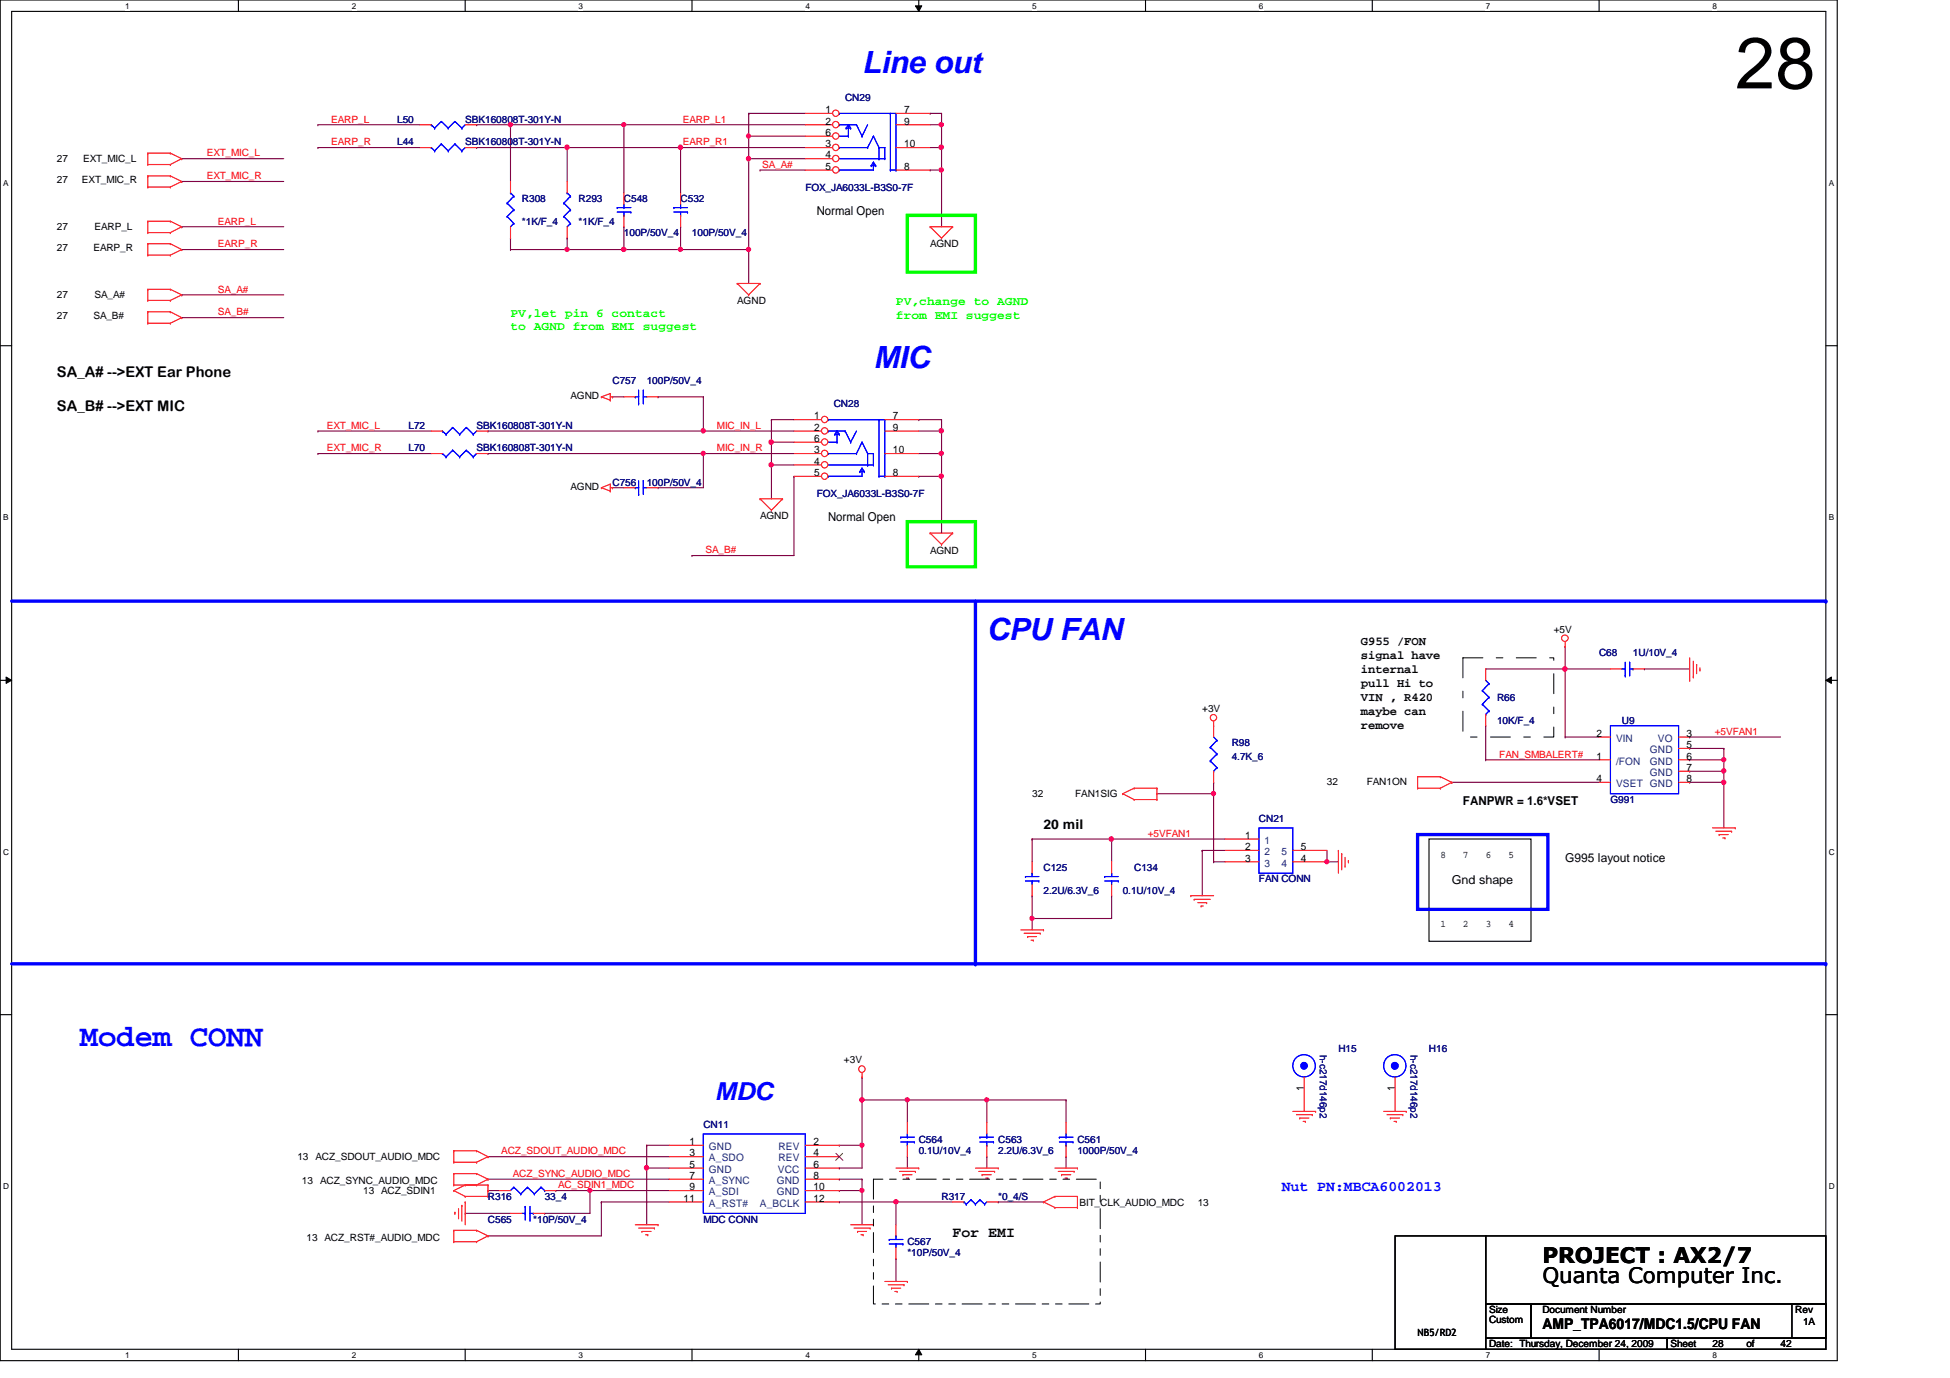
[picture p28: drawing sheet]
<svg xmlns="http://www.w3.org/2000/svg" width="297mm" height="210mm" viewBox="0 0 297 210" stroke-linecap="round" stroke-linejoin="round" font-family="sans-serif">
<defs><g id="words">
<text font-size="11" x="264.3" y="13.5">28</text>
<g font-size="4.7" fill="#00f">
<text x="131.3" y="11.2">Line out</text>
<text x="133.1" y="56.1">MIC</text>
<text x="150.3" y="97.5">CPU FAN</text>
<text x="12.1" y="159.3">Modem CONN</text>
</g>
<text font-size="3.8" fill="#00f" x="108.9" y="167.5">MDC</text>
<g font-size="3.3">
<text x="234.9" y="195.5">Quanta Computer Inc.</text>
<text x="234.9" y="192.4">PROJECT : AX2/7</text>
</g>
<g font-size="2.2">
<text x="8.7" y="57.4">SA_A# --&gt;EXT Ear Phone</text>
<text x="8.7" y="62.6">SA_B# --&gt;EXT MIC</text>
<text x="145.1" y="188.4">For EMI</text>
<text x="234.9" y="202.4">AMP_TPA6017/MDC1.5/CPU FAN</text>
</g>
<text font-size="2.2" fill="#00f" x="195.2" y="181.5">Nut PN:MBCA6002013</text>
<text font-size="2" x="159" y="126.3">20 mil</text>
<g font-size="1.9">
<text x="124.4" y="32.8">Normal Open</text>
<text x="126.2" y="79.4">Normal Open</text>
<text x="207.3" y="98.3">G955 /FON</text>
<text x="207.3" y="100.4">signal have</text>
<text x="207.3" y="102.5">internal</text>
<text x="207.3" y="104.6">pull Hi to</text>
<text x="207.3" y="106.8">VIN , R420</text>
<text x="207.3" y="108.9">maybe can</text>
<text x="207.3" y="111">remove</text>
<text x="222.8" y="122.6">FANPWR = 1.6*VSET</text>
<text x="238.4" y="131.2">G995 layout notice</text>
<text x="221.1" y="134.7">Gnd shape</text>
</g>
<g font-size="1.9" fill="#0f0">
<text x="136.5" y="46.5">PV,change to AGND</text>
<text x="77.8" y="48.2">PV,let pin 6 contact</text>
<text x="77.8" y="50.3">to AGND from EMI suggest</text>
<text x="136.5" y="48.6">from EMI suggest</text>
</g>
<g font-size="1.6">
<text x="125.7" y="17.2">1</text>
<text x="137.7" y="17.2">7</text>
<text x="125.7" y="19">2</text>
<text x="125.7" y="20.7">6</text>
<text x="125.7" y="22.4">3</text>
<text x="137.7" y="19">9</text>
<text x="137.7" y="22.4">10</text>
<text x="125.7" y="24.1">4</text>
<text x="125.7" y="25.9">5</text>
<text x="137.7" y="25.9">8</text>
<text x="124" y="63.9">1</text>
<text x="124" y="65.6">2</text>
<text x="136" y="63.9">7</text>
<text x="136" y="65.6">9</text>
<text x="124" y="67.3">6</text>
<text x="124" y="69">3</text>
<text x="124" y="70.8">4</text>
<text x="136" y="69">10</text>
<text x="124" y="72.5">5</text>
<text x="136" y="72.5">8</text>
<text x="243.2" y="112.2">2</text>
<text x="256.9" y="112.2">3</text>
<text x="256.9" y="114">5</text>
<text x="243.2" y="115.7">1</text>
<text x="243.2" y="119.1">4</text>
<text x="256.9" y="115.7">6</text>
<text x="256.9" y="117.4">7</text>
<text x="256.9" y="119.1">8</text>
<text x="189.7" y="127.8">1</text>
<text x="189.7" y="129.5">2</text>
<text x="189.7" y="131.2">3</text>
<text x="198.2" y="131.2">4</text>
<text x="198.2" y="129.5">5</text>
<text x="198.6" y="166.2" transform="rotate(-90 198.6 166.2)">1</text>
<text x="212.5" y="166.2" transform="rotate(-90 212.5 166.2)">1</text>
<text x="105" y="174.4">1</text>
<text x="105" y="176.1">3</text>
<text x="105" y="177.9">5</text>
<text x="105" y="179.6">7</text>
<text x="123.9" y="174.4">2</text>
<text x="123.9" y="176.1">4</text>
<text x="123.9" y="177.9">6</text>
<text x="123.9" y="179.6">8</text>
<text x="104.1" y="183">11</text>
<text x="105" y="181.3">9</text>
<text x="123.9" y="181.3">10</text>
<text x="123.9" y="183">12</text>
</g>
<g font-size="1.6" fill="#004080">
<text x="246.2" y="113">VIN</text>
<text x="252.6" y="113">VO</text>
<text x="246.2" y="116.5">/FON</text>
<text x="246.2" y="119.9">VSET GND</text>
<text x="251.3" y="114.7">GND</text>
<text x="251.3" y="116.5">GND</text>
<text x="251.3" y="118.2">GND</text>
<text x="192.6" y="128.5">1</text>
<text x="192.6" y="130.3">2</text>
<text x="192.6" y="132">3</text>
<text x="195.2" y="132">4</text>
<text x="195.2" y="130.3">5</text>
<text x="108" y="175.2">GND</text>
<text x="108" y="176.9">A_SDO</text>
<text x="108" y="178.6">GND</text>
<text x="118.5" y="178.6">VCC</text>
<text x="118.6" y="175.2">REV</text>
<text x="118.6" y="176.9">REV</text>
<text x="108" y="180.3">A_SYNC</text>
<text x="108" y="182.1">A_SDI</text>
<text x="108" y="183.8">A_RST#</text>
<text x="115.7" y="183.8">A_BCLK</text>
<text x="118.3" y="180.3">GND</text>
<text x="118.3" y="182.1">GND</text>
</g>
<g font-size="1.5" fill="#000080">
<text x="128.7" y="15.4">CN29</text>
<text x="60.5" y="18.7">L50</text>
<text x="60.5" y="22.1">L44</text>
<text x="70.9" y="18.7">SBK160808T-301Y-N</text>
<text x="70.9" y="22.1">SBK160808T-301Y-N</text>
<text x="122.7" y="29">FOX_JA6033L-B3S0-7F</text>
<text x="79.5" y="30.8">R308</text>
<text x="79.5" y="34.2">*1K/F_4</text>
<text x="88.1" y="30.8">R293</text>
<text x="88.1" y="34.2">*1K/F_4</text>
<text x="95" y="30.8">C548</text>
<text x="95" y="35.9">100P/50V_4</text>
<text x="103.7" y="30.8">C532</text>
<text x="105.4" y="35.9">100P/50V_4</text>
<text x="93.3" y="58.4">C757</text>
<text x="98.5" y="58.4">100P/50V_4</text>
<text x="62.2" y="65.3">L72</text>
<text x="72.6" y="65.3">SBK160808T-301Y-N</text>
<text x="127" y="62">CN28</text>
<text x="62.2" y="68.7">L70</text>
<text x="72.6" y="68.7">SBK160808T-301Y-N</text>
<text x="93.3" y="74">C756</text>
<text x="98.5" y="74">100P/50V_4</text>
<text x="124.4" y="75.7">FOX_JA6033L-B3S0-7F</text>
<text x="243.6" y="99.9">C68</text>
<text x="248.7" y="99.9">1U/10V_4</text>
<text x="228" y="106.8">R66</text>
<text x="187.6" y="113.7">R98</text>
<text x="228" y="110.2">10K/F_4</text>
<text x="247.1" y="110.2">U9</text>
<text x="187.6" y="115.7">4.7K_6</text>
<text x="191.8" y="125.3">CN21</text>
<text x="245.3" y="122.3">G991</text>
<text x="159" y="132.7">C125</text>
<text x="159" y="136.1">2.2U/6.3V_6</text>
<text x="171" y="136.1">0.1U/10V_4</text>
<text x="172.8" y="132.7">C134</text>
<text x="191.8" y="134.4">FAN CONN</text>
<text x="201" y="160.7" transform="rotate(90 201 160.7)">h-c217d146p2</text>
<text x="203.9" y="160.3">H15</text>
<text x="214.8" y="160.7" transform="rotate(90 214.8 160.7)">h-c217d146p2</text>
<text x="217.7" y="160.3">H16</text>
<text x="107.1" y="171.9">CN11</text>
<text x="140" y="174.1">C564</text>
<text x="140" y="175.9">0.1U/10V_4</text>
<text x="152.1" y="174.1">C563</text>
<text x="152.1" y="175.9">2.2U/6.3V_6</text>
<text x="164.1" y="174.1">C561</text>
<text x="164.1" y="175.9">1000P/50V_4</text>
<text x="74.3" y="182.8">R316</text>
<text x="83" y="182.8">33_4</text>
<text x="143.4" y="182.8">R317</text>
<text x="152.1" y="182.8">*0_4/S</text>
<text x="74.3" y="186.2">C565</text>
<text x="81.2" y="186.2">*10P/50V_4</text>
<text x="107.1" y="186.2">MDC CONN</text>
<text x="138.2" y="189.7">C567</text>
<text x="138.2" y="191.4">*10P/50V_4</text>
</g>
<g font-size="1.5" fill="#f00">
<text x="31.5" y="23.8">EXT_MIC_L</text>
<text x="50.5" y="22.1">EARP_R</text>
<text x="50.5" y="18.7">EARP_L</text>
<text x="104" y="18.7">EARP_L1</text>
<text x="104" y="22.1">EARP_R1</text>
<text x="31.5" y="27.3">EXT_MIC_R</text>
<text x="116.1" y="25.6">SA_A#</text>
<text x="33.2" y="34.2">EARP_L</text>
<text x="33.2" y="37.7">EARP_R</text>
<text x="33.2" y="44.6">SA_A#</text>
<text x="33.2" y="48">SA_B#</text>
<text x="49.8" y="65.3">EXT_MIC_L</text>
<text x="109.2" y="65.3">MIC_IN_L</text>
<text x="49.8" y="68.7">EXT_MIC_R</text>
<text x="109.2" y="68.7">MIC_IN_R</text>
<text x="107.5" y="84.3">SA_B#</text>
<text x="261.2" y="111.9">+5VFAN1</text>
<text x="228.4" y="115.4">FAN_SMBALERT#</text>
<text x="174.8" y="127.5">+5VFAN1</text>
<text x="76.4" y="175.9">ACZ_SDOUT_AUDIO_MDC</text>
<text x="78.1" y="179.3">ACZ_SYNC_AUDIO_MDC</text>
<text x="85" y="181">AC_SDIN1_MDC</text>
</g>
<g font-size="1.5">
<text x="8.7" y="27.8">27</text>
<text x="8.7" y="24.7">27</text>
<text x="12.5" y="27.8">EXT_MIC_R</text>
<text x="12.7" y="24.7">EXT_MIC_L</text>
<text x="8.7" y="35.1">27</text>
<text x="14.4" y="35.1">EARP_L</text>
<text x="8.7" y="38.2">27</text>
<text x="14.2" y="38.2">EARP_R</text>
<text x="141.7" y="37.7">AGND</text>
<text x="8.7" y="45.5">27</text>
<text x="14.4" y="45.5">SA_A#</text>
<text x="112.3" y="46.3">AGND</text>
<text x="8.7" y="48.6">27</text>
<text x="14.2" y="48.6">SA_B#</text>
<text x="86.9" y="60.8">AGND</text>
<text x="86.9" y="74.6">AGND</text>
<text x="115.8" y="79.1">AGND</text>
<text x="141.7" y="84.3">AGND</text>
<text x="236.7" y="96.4">+5V</text>
<text x="183.1" y="108.5">+3V</text>
<text x="202.1" y="119.5">32</text>
<text x="208.2" y="119.5">FAN1ON</text>
<text x="157.2" y="121.5">32</text>
<text x="163.8" y="121.5">FAN1SIG</text>
<text x="219.4" y="130.8">8</text>
<text x="222.8" y="130.8">7</text>
<text x="226.3" y="130.8">6</text>
<text x="229.8" y="130.8">5</text>
<text x="219.4" y="141.1">1</text>
<text x="222.8" y="141.1">2</text>
<text x="226.3" y="141.1">3</text>
<text x="229.8" y="141.1">4</text>
<text x="128.6" y="161.9">+3V</text>
<text x="45.3" y="176.7">13 ACZ_SDOUT_AUDIO_MDC</text>
<text x="46" y="180.3">13</text>
<text x="48.8" y="180.3">ACZ_SYNC_AUDIO_MDC</text>
<text x="55.3" y="181.9">13 ACZ_SDIN1</text>
<text x="164.5" y="183.6">BIT_CLK_AUDIO_MDC</text>
<text x="182.5" y="183.6">13</text>
<text x="46.7" y="189">13 ACZ_RST#_AUDIO_MDC</text>
<text x="215.9" y="203.6">NB5/RD2</text>
<text x="226.8" y="200">Size</text>
<text x="226.8" y="201.6">Custom</text>
<text x="234.9" y="200">Document Number</text>
<text x="273.5" y="200">Rev</text>
<text x="274.7" y="201.8">1A</text>
<text x="226.8" y="205.2">Date: Thursday, December 24, 2009</text>
<text x="254.5" y="205.2">Sheet</text>
<text x="260.9" y="205.2">28</text>
<text x="266" y="205.2">of</text>
<text x="271.2" y="205.2">42</text>
</g>
<g font-size="1.3">
<text x="19" y="1.4">1</text>
<text x="53.6" y="1.4">2</text>
<text x="88.1" y="1.4">3</text>
<text x="122.7" y="1.4">4</text>
<text x="157.2" y="1.4">5</text>
<text x="191.8" y="1.4">6</text>
<text x="226.3" y="1.4">7</text>
<text x="260.9" y="1.4">8</text>
<text x=".5" y="28.3">A</text>
<text x="278.6" y="28.3">A</text>
<text x=".5" y="79.2">B</text>
<text x="278.6" y="79.2">B</text>
<text x=".5" y="130.2">C</text>
<text x="278.6" y="130.2">C</text>
<text x=".5" y="181.1">D</text>
<text x="278.6" y="181.1">D</text>
<text x="19" y="206.9">1</text>
<text x="53.6" y="206.9">2</text>
<text x="88.1" y="206.9">3</text>
<text x="122.7" y="206.9">4</text>
<text x="157.2" y="206.9">5</text>
<text x="191.8" y="206.9">6</text>
<text x="226.3" y="206.9">7</text>
<text x="260.9" y="206.9">8</text>
</g>
</g></defs>
<path d="M0 0h279.9v207.3h-279.9zM1.8 1.7h276.3v203.8h-276.3z" fill="none" stroke="#000" stroke-width=".17"/>
<g fill="#fff">
<path d="M19 .2h.7v1.4h-.7z"/>
<path d="M19 205.7h.7v1.4h-.7z"/>
</g>
<path d="M36.3 0v1.7M36.3 205.5v1.8" fill="none" stroke="#000" stroke-width=".17"/>
<g fill="#fff">
<path d="M53.6 .2h.7v1.4h-.7z"/>
<path d="M53.6 205.7h.7v1.4h-.7z"/>
</g>
<path d="M70.9 0v1.7M70.9 205.5v1.8" fill="none" stroke="#000" stroke-width=".17"/>
<g fill="#fff">
<path d="M88.1 .2h.7v1.4h-.7z"/>
<path d="M88.1 205.7h.7v1.4h-.7z"/>
</g>
<path d="M105.4 0v1.7M105.4 205.5v1.8" fill="none" stroke="#000" stroke-width=".17"/>
<g fill="#fff">
<path d="M122.7 .2h.7v1.4h-.7z"/>
<path d="M122.7 205.7h.7v1.4h-.7z"/>
</g>
<path d="M140 0v1.7M140 205.5v1.8" fill="none" stroke="#000" stroke-width=".17"/>
<path d="M139.4 .9h1l-.4 .8zM140 205.5l.4 .9h-1z" fill="#000"/>
<path d="M139.4 .9h1l-.4 .8zM140 205.5l.4 .9h-1z" fill="none" stroke="#000" stroke-width=".15"/>
<g fill="#fff">
<path d="M157.2 .2h.7v1.4h-.7z"/>
<path d="M157.2 205.7h.7v1.4h-.7z"/>
</g>
<path d="M174.5 0v1.7M174.5 205.5v1.8" fill="none" stroke="#000" stroke-width=".17"/>
<g fill="#fff">
<path d="M191.8 .2h.6v1.4h-.6z"/>
<path d="M191.8 205.7h.6v1.4h-.6z"/>
</g>
<path d="M209 0v1.7M209 205.5v1.8" fill="none" stroke="#000" stroke-width=".17"/>
<g fill="#fff">
<path d="M226.3 .2h.7v1.4h-.7z"/>
<path d="M226.3 205.7h.7v1.4h-.7z"/>
</g>
<path d="M243.6 0v1.7M243.6 205.5v1.8" fill="none" stroke="#000" stroke-width=".17"/>
<g fill="#fff">
<path d="M260.9 .2h.6v1.4h-.6z"/>
<path d="M260.9 205.7h.6v1.4h-.6z"/>
<path d="M.5 27.2h.8v1.4h-.8z"/>
<path d="M278.6 27.2h.8v1.4h-.8z"/>
<path d="M.5 78.1h.8v1.4h-.8z"/>
<path d="M278.6 78.1h.8v1.4h-.8z"/>
</g>
<path d="M0 52.7h1.8M278.1 52.7h1.8" fill="none" stroke="#000" stroke-width=".17"/>
<g fill="#fff">
<path d="M.5 129.1h.9v1.4h-.9z"/>
<path d="M278.6 129.1h.9v1.4h-.9z"/>
</g>
<path d="M0 103.6h1.8M278.1 103.6h1.8" fill="none" stroke="#000" stroke-width=".17"/>
<path d="M.9 103.1l.9 .5-.9 .5zM278.1 103.6l.9-.5v1z" fill="#000"/>
<path d="M.9 103.1l.9 .5-.9 .5zM278.1 103.6l.9-.5v1z" fill="none" stroke="#000" stroke-width=".15"/>
<g fill="#fff">
<path d="M.5 180h.9v1.4h-.9z"/>
<path d="M278.6 180h.9v1.4h-.9z"/>
</g>
<path d="M0 154.6h1.8M278.1 154.6h1.8" fill="none" stroke="#000" stroke-width=".17"/>
<g fill="none" stroke="#800040" stroke-width=".17">
<path d="M98.5 174.5h.1M98.5 174.5v3.4M131.3 179.6h.1M131.3 179.6v1.8M138.2 167.6h.1M138.2 167.6h12.1M162.4 176.2h.1M162.4 176.2v1.7M127.8 183.1h.1M127.8 183.1h8.7M136.5 191.7h.1M136.5 183.1h.1"/>
<path d="M136.5 183.1v3.5M136.5 191.7v3.5"/>
</g>
<circle cx="138.2" cy="167.5" r=".32" fill="#f0f"/>
<circle cx="138.2" cy="167.5" r=".32" fill="none" stroke="#f0f" stroke-width=".17"/>
<path d="M131.3 167.6h.1M131.3 167.6v6.9" fill="none" stroke="#800040" stroke-width=".17"/>
<circle cx="131.3" cy="167.5" r=".32" fill="#f0f"/>
<circle cx="131.3" cy="167.5" r=".32" fill="none" stroke="#f0f" stroke-width=".17"/>
<path d="M127.8 174.5h.1M127.8 174.5h3.5M131.3 174.5h.1M131.3 174.5v3.4M138.2 176.2h.1M138.2 176.2v1.7M70.9 184.8h.1M70.9 184.8h6.9M83 184.8h.1M89.9 181.4h.1M89.9 181.4v3.4h-6.9" fill="none" stroke="#800040" stroke-width=".17"/>
<circle cx="131.3" cy="174.4" r=".32" fill="#f0f"/>
<circle cx="131.3" cy="174.4" r=".32" fill="none" stroke="#f0f" stroke-width=".17"/>
<path d="M98.5 174.5h.1M98.5 177.9h.1M98.5 174.5h3.4M98.5 177.9v8.7M74.3 188.3h.1M91.6 183.1h.1M91.6 183.1v5.2h-17.3" fill="none" stroke="#800040" stroke-width=".17"/>
<circle cx="98.5" cy="177.9" r=".33" fill="#f0f"/>
<circle cx="98.5" cy="177.9" r=".33" fill="none" stroke="#f0f" stroke-width=".17"/>
<path d="M98.5 177.9h.1M98.5 177.9h3.4M127.8 179.6h.1M127.8 179.6h3.5M131.3 181.4h.1M131.3 181.4v5.2" fill="none" stroke="#800040" stroke-width=".17"/>
<circle cx="131.3" cy="181.3" r=".32" fill="#f0f"/>
<circle cx="131.3" cy="181.3" r=".32" fill="none" stroke="#f0f" stroke-width=".17"/>
<path d="M127.8 177.9h.1M127.8 177.9h3.5M131.3 167.6h.1M131.3 167.6h6.9M127.8 181.4h.1M127.8 181.4h3.5" fill="none" stroke="#800040" stroke-width=".17"/>
<circle cx="131.3" cy="167.5" r=".32" fill="#f0f"/>
<circle cx="131.3" cy="167.5" r=".32" fill="none" stroke="#f0f" stroke-width=".17"/>
<path d="M131.3 164.1h.1M131.3 164.1v3.5M138.2 167.6h.1M138.2 167.6v3.4M89.9 181.4h.1M89.9 181.4h12M91.6 183.1h.1M91.6 183.1h10.3" fill="none" stroke="#800040" stroke-width=".17"/>
<circle cx="89.8" cy="181.3" r=".32" fill="#f0f"/>
<circle cx="89.8" cy="181.3" r=".32" fill="none" stroke="#f0f" stroke-width=".17"/>
<path d="M150.3 167.6h.1M150.3 167.6h12.1" fill="none" stroke="#800040" stroke-width=".17"/>
<circle cx="150.3" cy="167.5" r=".32" fill="#f0f"/>
<circle cx="150.3" cy="167.5" r=".32" fill="none" stroke="#f0f" stroke-width=".17"/>
<g fill="none" stroke="#800040" stroke-width=".17">
<path d="M74.3 176.2h.1M74.3 179.6h.1M74.3 176.2h27.6M74.3 179.6h27.6M150.3 167.6h.1M150.3 176.2h.1M150.3 167.6v3.4M150.3 176.2v1.7M162.4 167.6h.1M162.4 167.6v3.4M74.3 181.4h.1M74.3 181.4h1.7"/>
<path d="M84.7 181.4h.1M84.7 181.4h5.2M136.5 183.1h.1M136.5 183.1h8.6M152.1 183.1h.1M152.1 183.1h6.9"/>
</g>
<circle cx="136.5" cy="183.1" r=".33" fill="#f0f"/>
<circle cx="136.5" cy="183.1" r=".33" fill="none" stroke="#f0f" stroke-width=".17"/>
<path d="M157.2 139.9h.1M157.2 139.9h12.1" fill="none" stroke="#800040" stroke-width=".17"/>
<circle cx="157.2" cy="139.9" r=".32" fill="#f0f"/>
<circle cx="157.2" cy="139.9" r=".32" fill="none" stroke="#f0f" stroke-width=".17"/>
<path d="M184.9 119.2h.1M184.9 119.2v1.7" fill="none" stroke="#800040" stroke-width=".17"/>
<circle cx="184.8" cy="120.9" r=".32" fill="#f0f"/>
<circle cx="184.8" cy="120.9" r=".32" fill="none" stroke="#f0f" stroke-width=".17"/>
<path d="M169.3 127.8h.1M169.3 127.8h17.3M183.1 129.5h.1M183.1 129.5v6.9" fill="none" stroke="#800040" stroke-width=".17"/>
<circle cx="169.3" cy="127.8" r=".34" fill="#f0f"/>
<circle cx="169.3" cy="127.8" r=".34" fill="none" stroke="#f0f" stroke-width=".17"/>
<g fill="none" stroke="#800040" stroke-width=".17">
<path d="M238.4 101.9h.1M238.4 101.9h6.9M262.6 117.5h.1M262.6 117.5v1.7M157.2 139.9h.1M157.2 127.8h.1M157.2 136.4h.1M157.2 127.8v3.5M157.2 136.4v5.2M157.2 127.8h12.1M169.3 127.8h.1M169.3 136.4h.1"/>
<path d="M169.3 127.8v3.5M169.3 136.4v3.5M176.2 120.9h.1M176.2 120.9h8.7M183.1 129.5h.1M183.1 129.5h3.5M184.9 120.9h.1M184.9 131.3h.1M184.9 120.9v10.4M184.9 131.3h1.7"/>
</g>
<circle cx="262.6" cy="117.4" r=".33" fill="#f0f"/>
<circle cx="262.6" cy="117.4" r=".33" fill="none" stroke="#f0f" stroke-width=".17"/>
<path d="M238.4 101.9h.1M238.4 101.9v10.4" fill="none" stroke="#800040" stroke-width=".17"/>
<circle cx="238.4" cy="101.9" r=".34" fill="#f0f"/>
<circle cx="238.4" cy="101.9" r=".34" fill="none" stroke="#f0f" stroke-width=".17"/>
<path d="M226.3 115.7h.1M226.3 115.7h17.3M257.4 114h.1M257.4 117.5h.1M257.4 114h5.2M257.4 117.5h5.2M262.6 119.2h.1M262.6 119.2v6.9" fill="none" stroke="#800040" stroke-width=".17"/>
<circle cx="262.6" cy="119.2" r=".33" fill="#f0f"/>
<circle cx="262.6" cy="119.2" r=".33" fill="none" stroke="#f0f" stroke-width=".17"/>
<path d="M257.4 115.7h.1M257.4 115.7h5.2M262.6 115.7h.1M262.6 115.7v1.8" fill="none" stroke="#800040" stroke-width=".17"/>
<circle cx="262.6" cy="115.7" r=".32" fill="#f0f"/>
<circle cx="262.6" cy="115.7" r=".32" fill="none" stroke="#f0f" stroke-width=".17"/>
<g fill="none" stroke="#800040" stroke-width=".17">
<path d="M72.6 19h.1M72.6 19h5.2M95 19h.1M95 19v10.4M95 19h27.7M141.7 17.3h.1M141.7 17.3h1.7M27.7 24.2h.1M27.7 27.6h.1M27.7 34.5h.1M27.7 38h.1M27.7 24.2h15.5"/>
<path d="M27.7 27.6h15.5M27.7 34.5h15.5M27.7 38h15.5M77.8 36.3h.1M77.8 36.3v1.7M86.4 22.5h.1M86.4 36.3h.1M86.4 22.5v5.1M86.4 36.3v1.7M103.7 22.5h.1M103.7 22.5v6.9M27.7 44.9h.1"/>
<path d="M27.7 48.4h.1M27.7 44.9h15.5M27.7 48.4h15.5M238.4 98.5h.1M238.4 98.5v3.4h-12.1M221.1 119.2h.1M221.1 119.2h22.5M226.3 101.9h.1M226.3 110.5h.1M226.3 110.5v5.2M238.4 112.3h.1M238.4 112.3h5.2"/>
<path d="M250.5 101.9h.1M250.5 101.9h6.9M257.4 119.2h.1M257.4 112.3h.1M257.4 119.2h5.2M257.4 112.3h13.8M262.6 114h.1M262.6 114v1.7"/>
</g>
<circle cx="95" cy="19" r=".32" fill="#f0f"/>
<circle cx="95" cy="19" r=".32" fill="none" stroke="#f0f" stroke-width=".17"/>
<path d="M103.7 22.5h.1M103.7 22.5h19M141.7 25.9h.1M141.7 25.9h1.7" fill="none" stroke="#800040" stroke-width=".17"/>
<circle cx="103.6" cy="22.4" r=".33" fill="#f0f"/>
<circle cx="103.6" cy="22.4" r=".33" fill="none" stroke="#f0f" stroke-width=".17"/>
<path d="M114 17.3h.1M114 17.3h8.7M95 38h.1M103.7 34.5h.1M103.7 34.5v3.5h-8.7" fill="none" stroke="#800040" stroke-width=".17"/>
<circle cx="95" cy="38" r=".32" fill="#f0f"/>
<circle cx="95" cy="38" r=".32" fill="none" stroke="#f0f" stroke-width=".17"/>
<path d="M77.8 19h.1M77.8 19v8.6M72.6 22.5h.1M72.6 22.5h13.8M114 24.2h.1M114 24.2h8.7" fill="none" stroke="#800040" stroke-width=".17"/>
<circle cx="114" cy="24.2" r=".33" fill="#f0f"/>
<circle cx="114" cy="24.2" r=".33" fill="none" stroke="#f0f" stroke-width=".17"/>
<path d="M86.4 38h.1M86.4 38h8.6" fill="none" stroke="#800040" stroke-width=".17"/>
<circle cx="95" cy="38" r=".32" fill="#f0f"/>
<circle cx="95" cy="38" r=".32" fill="none" stroke="#f0f" stroke-width=".17"/>
<circle cx="86.4" cy="38" r=".32" fill="#f0f"/>
<circle cx="86.4" cy="38" r=".32" fill="none" stroke="#f0f" stroke-width=".17"/>
<path d="M77.8 38h.1M77.8 38h8.6M95 34.5h.1M95 34.5v3.5M114 24.2h.1M114 24.2v13.8" fill="none" stroke="#800040" stroke-width=".17"/>
<circle cx="114" cy="38" r=".32" fill="#f0f"/>
<circle cx="114" cy="38" r=".32" fill="none" stroke="#f0f" stroke-width=".17"/>
<path d="M48.4 19h.1M48.4 19h15.6M77.8 19h.1M77.8 19h17.2M48.4 22.5h.1M48.4 22.5h15.6" fill="none" stroke="#800040" stroke-width=".17"/>
<circle cx="77.7" cy="19" r=".32" fill="#f0f"/>
<circle cx="77.7" cy="19" r=".32" fill="none" stroke="#f0f" stroke-width=".17"/>
<path d="M143.4 22.5h.1M143.4 22.5v3.4" fill="none" stroke="#800040" stroke-width=".17"/>
<circle cx="143.4" cy="22.4" r=".34" fill="#f0f"/>
<circle cx="143.4" cy="22.4" r=".34" fill="none" stroke="#f0f" stroke-width=".17"/>
<path d="M86.4 22.5h.1M86.4 22.5h17.3" fill="none" stroke="#800040" stroke-width=".17"/>
<circle cx="86.4" cy="22.4" r=".33" fill="#f0f"/>
<circle cx="86.4" cy="22.4" r=".33" fill="none" stroke="#f0f" stroke-width=".17"/>
<g fill="none" stroke="#800040" stroke-width=".17">
<path d="M115.8 25.9h.1M115.8 25.9h6.9M48.4 65.7h.1M48.4 69.1h.1M48.4 65.7h17.3M48.4 69.1h17.3M74.3 65.7h.1M93.3 74.3h.1M93.3 74.3h1.7M100.2 60.5h.1M100.2 60.5h6.9M107.1 69.1h.1"/>
<path d="M107.1 60.5h.1M107.1 60.5v5.2h-32.8M107.1 69.1v5.2M117.5 63.9h.1M117.5 70.8h.1M117.5 63.9h3.4M117.5 70.8h3.4M120.9 72.6h.1M120.9 72.6v12h-15.5M140 63.9h.1M140 72.6h.1M140 63.9h3.4"/>
<path d="M140 72.6h3.4M105.4 84.6h.1"/>
</g>
<circle cx="107.1" cy="65.6" r=".33" fill="#f0f"/>
<circle cx="107.1" cy="65.6" r=".33" fill="none" stroke="#f0f" stroke-width=".17"/>
<path d="M93.3 60.5h.1M93.3 60.5h1.7M107.1 65.7h.1M107.1 69.1h.1M107.1 65.7h13.8M107.1 69.1h13.8" fill="none" stroke="#800040" stroke-width=".17"/>
<circle cx="107.1" cy="69.1" r=".32" fill="#f0f"/>
<circle cx="107.1" cy="69.1" r=".32" fill="none" stroke="#f0f" stroke-width=".17"/>
<path d="M114 20.7h.1M114 20.7v3.5M74.3 69.1h.1M74.3 69.1h32.8M100.2 74.3h.1M100.2 74.3h6.9M143.4 69.1h.1M143.4 69.1v3.5" fill="none" stroke="#800040" stroke-width=".17"/>
<circle cx="114" cy="20.7" r=".32" fill="#f0f"/>
<circle cx="114" cy="20.7" r=".32" fill="none" stroke="#f0f" stroke-width=".17"/>
<path d="M117.5 67.4h.1M117.5 67.4v3.4" fill="none" stroke="#800040" stroke-width=".17"/>
<circle cx="117.5" cy="70.8" r=".33" fill="#f0f"/>
<circle cx="117.5" cy="70.8" r=".33" fill="none" stroke="#f0f" stroke-width=".17"/>
<circle cx="117.5" cy="67.3" r=".34" fill="#f0f"/>
<circle cx="117.5" cy="67.3" r=".34" fill="none" stroke="#f0f" stroke-width=".17"/>
<path d="M103.7 38h.1M103.7 38h10.3" fill="none" stroke="#800040" stroke-width=".17"/>
<circle cx="103.6" cy="38" r=".32" fill="#f0f"/>
<circle cx="103.6" cy="38" r=".32" fill="none" stroke="#f0f" stroke-width=".17"/>
<path d="M114 38h.1M114 38v5.2M143.4 25.9h.1M143.4 25.9v8.6M117.5 70.8h.1M117.5 70.8v5.2M202.1 131.3h.1M202.1 131.3h1.8" fill="none" stroke="#800040" stroke-width=".17"/>
<circle cx="143.4" cy="25.9" r=".33" fill="#f0f"/>
<circle cx="143.4" cy="25.9" r=".33" fill="none" stroke="#f0f" stroke-width=".17"/>
<path d="M202.1 131.3h.1M202.1 129.5v1.8" fill="none" stroke="#800040" stroke-width=".17"/>
<circle cx="202.1" cy="131.2" r=".32" fill="#f0f"/>
<circle cx="202.1" cy="131.2" r=".32" fill="none" stroke="#f0f" stroke-width=".17"/>
<path d="M141.7 19h1.7M143.4 19h.1" fill="none" stroke="#800040" stroke-width=".17"/>
<circle cx="143.4" cy="19" r=".33" fill="#f0f"/>
<circle cx="143.4" cy="19" r=".33" fill="none" stroke="#f0f" stroke-width=".17"/>
<path d="M143.4 17.3h.1M143.4 19h.1M143.4 17.3v5.2M141.7 22.5h1.7M143.4 22.5h.1M140 65.7h3.4M143.4 65.7h.1" fill="none" stroke="#800040" stroke-width=".17"/>
<circle cx="143.4" cy="65.6" r=".34" fill="#f0f"/>
<circle cx="143.4" cy="65.6" r=".34" fill="none" stroke="#f0f" stroke-width=".17"/>
<path d="M140 69.1h3.4M143.4 63.9h.1M143.4 69.1h.1M143.4 63.9v1.8" fill="none" stroke="#800040" stroke-width=".17"/>
<circle cx="143.4" cy="69.1" r=".33" fill="#f0f"/>
<circle cx="143.4" cy="69.1" r=".33" fill="none" stroke="#f0f" stroke-width=".17"/>
<path d="M114 17.3h.1M114 17.3v3.4M114 20.7h.1M114 20.7h8.7M117.5 67.4h.1M117.5 63.9h.1M117.5 67.4h3.4M117.5 63.9v3.5M143.4 65.7h.1M143.4 72.6h.1M143.4 65.7v3.4M143.4 72.6v8.6" fill="none" stroke="#800040" stroke-width=".17"/>
<circle cx="143.4" cy="72.5" r=".33" fill="#f0f"/>
<circle cx="143.4" cy="72.5" r=".33" fill="none" stroke="#f0f" stroke-width=".17"/>
<g fill="none" stroke="#f00" stroke-width=".17">
<path d="M22.5 26.8h.1M22.5 28.5h.1M22.5 23.3h.1M22.5 25.1h.1M22.5 37.1h.1M22.5 38.9h.1M22.5 33.7h.1M22.5 35.4h.1M22.5 26.8h3.4M22.5 23.3v1.8M22.5 26.8v1.7M22.5 33.7v1.7"/>
<path d="M22.5 37.1v1.8M22.5 28.5h3.4M22.5 23.3h3.4M22.5 25.1h3.4M22.5 37.1h3.4M22.5 38.9h3.4M22.5 33.7h3.4M22.5 35.4h3.4M25.9 26.8h.1M25.9 28.5h.1M25.9 23.3h.1M25.9 25.1h.1"/>
<path d="M25.9 37.1h.1M25.9 38.9h.1M25.9 33.7h.1M25.9 35.4h.1M25.9 26.8l1.8 .8M25.9 23.3l1.8 .9M25.9 37.1l1.8 .9M25.9 33.7l1.8 .8M27.7 27.6h.1M27.7 24.2h.1M27.7 38h.1M27.7 34.5h.1"/>
<path d="M27.7 27.6l-1.8 .9M27.7 24.2l-1.8 .9M27.7 38l-1.8 .9M27.7 34.5l-1.8 .9M141.7 34.5h.1M141.7 34.5h3.4M141.7 34.5l1.7 1.8M143.4 36.3h.1M145.1 34.5h.1M145.1 34.5l-1.7 1.8M22.5 47.5h.1M22.5 49.2h.1"/>
<path d="M22.5 44.1h.1M22.5 45.8h.1M22.5 44.1v1.7M22.5 47.5v1.7M22.5 47.5h3.4M22.5 49.2h3.4M22.5 44.1h3.4M22.5 45.8h3.4M25.9 47.5h.1M25.9 49.2h.1M25.9 44.1h.1M25.9 45.8h.1"/>
<path d="M25.9 47.5l1.8 .9M25.9 44.1l1.8 .8M27.7 48.4h.1M27.7 44.9h.1M27.7 48.4l-1.8 .8M27.7 44.9l-1.8 .9M93 59.9h.1M93 59.9v1.1M93 59.9l-1.4 .6M112.3 43.2h.1M112.3 43.2h3.5M112.3 43.2l1.7 1.7"/>
<path d="M114 44.9h.1M115.8 43.2h.1M115.8 43.2l-1.8 1.7M91.6 74.3h.1M91.6 60.5h.1M91.6 74.3l1.4 .5M91.6 60.5l1.4 .5M93 73.7h.1M93 74.8h.1M93 61h.1M93 73.7l-1.4 .6M93 73.7v1.1"/>
<path d="M93 74.3h.3M93 60.5h.3M93.3 74.3h.1M93.3 60.5h.1M115.8 76h.1M115.8 76h3.4M115.8 76l1.7 1.7M117.5 77.7h.1M119.2 76h.1M119.2 76l-1.7 1.7M141.7 81.2h.1M141.7 81.2h3.4"/>
<path d="M141.7 81.2l1.7 1.7M143.4 82.9h.1M145.1 81.2h.1M145.1 81.2l-1.7 1.7M238.4 98.5h.1M238.4 97.7v.8M184.9 110.5h.1M184.9 109.9v.6M215.9 118.3h.1M215.9 118.3v1.8M215.9 118.3h3.5M219.4 118.3h.1"/>
<path d="M219.4 118.3l1.7 .9M221.1 119.2h.1M221.1 119.2l-1.7 .9M257.4 103.6h.1M257.4 100.2v3.4M257.9 103.1h.1M257.9 100.7v2.4M258.4 101.2h.1M258.4 101.2v1.4M258.9 102.1h.1M258.9 101.7v.4M171 120.9h.1"/>
<path d="M171 120.9l1.8 .9M172.8 120.1h.1M172.8 121.8h.1M172.8 120.1h3.4M172.8 120.1l-1.8 .8M172.8 121.8h3.4M176.2 121.8h.1M176.2 120.1h.1M176.2 120.1v1.7M181.4 136.4h.1M181.4 136.4h3.5M181.9 137h.1"/>
<path d="M181.9 137h2.5M182.5 137.5h1.3M183 138h.1M183 138h.3M183.8 137.5h.1M203.9 129.5h.1M203.9 129.5v3.5M204.4 130h.1M204.4 130v2.5M204.9 132h.1M204.9 130.6v1.4M205.4 131.1h.1"/>
<path d="M205.4 131.1v.3M215.9 120.1h.1M215.9 120.1h3.5M219.4 120.1h.1M260.9 126.1h3.4M261.4 126.6h2.4M261.9 127.1h.1M261.9 127.1h1.4M262.4 127.6h.4M262.8 127.6h.1M263.8 126.6h.1M264.3 126.1h.1"/>
<path d="M155.5 141.6h3.5M156 142.2h2.5M156.5 142.7h.1M156.5 142.7h1.4M157.1 143.2h.3M157.4 143.2h.1M158.5 142.2h.1M159 141.6h.1M69.1 177h.1M69.1 175.3h.1M69.1 178.8h.1M69.1 177h3.5"/>
<path d="M69.1 175.3v1.7M69.1 178.8v1.7M69.1 175.3h3.5M69.1 178.8h3.5M72.6 177h.1M72.6 175.3h.1M72.6 178.8h.1M72.6 175.3l1.7 .9M72.6 178.8l1.7 .8M74.3 176.2h.1M74.3 179.6h.1M74.3 176.2l-1.7 .8"/>
<path d="M74.3 179.6l-1.7 .9M131.3 164.1h.1M131.3 163.4v.7M136.5 177.9h3.5M137 178.4h2.4M137.5 178.9h.1M137.5 178.9h1.4M138 179.5h.4M138.4 179.5h.1M139.4 178.4h.1M140 177.9h.1M148.6 177.9h3.5"/>
<path d="M149.1 178.4h2.4M149.6 178.9h.1M149.6 178.9h1.4M150.2 179.5h.3M150.5 179.5h.1M151.5 178.4h.1M152.1 177.9h.1M160.7 177.9h3.4M161.2 178.4h2.4M161.7 178.9h.1M161.7 178.9h1.4M162.2 179.5h.4"/>
<path d="M162.6 179.5h.1M163.6 178.4h.1M164.1 177.9h.1M196.9 169.3h3.5M197.5 169.8h2.4M198 170.3h.1M198 170.3h1.4M198.5 170.8h.3M198.8 170.8h.1M199.9 169.8h.1M200.4 169.3h.1M210.8 169.3h3.4"/>
<path d="M211.3 169.8h2.4M211.8 170.3h.1M211.8 170.3h1.4M212.3 170.8h.4M212.7 170.8h.1M213.7 169.8h.1M214.2 169.3h.1M69.1 180.5h.1M69.1 187.4h.1M69.1 189.1h.1M69.1 181.4h.1M69.1 187.4v1.7"/>
<path d="M69.1 180.5h5.2M69.1 187.4h3.5M69.1 189.1h3.5M69.1 181.4l1.8 .8M69.3 184.7h.1M69.3 184.7v.3M69.8 185.5h.1M69.8 184.1v1.4M70.4 183.6h.1M70.4 183.6v2.4M70.9 180.5h.1M70.9 182.2h.1"/>
<path d="M70.9 183.1h.1M70.9 182.2h3.4M70.9 180.5l-1.8 .9M70.9 183.1v3.5M72.6 180.5h.1M72.6 187.4h.1M72.6 189.1h.1M72.6 187.4l1.7 .9M74.3 188.3h.1M74.3 182.2h.1M74.3 180.5h.1M74.3 188.3l-1.7 .8"/>
<path d="M74.3 180.5v1.7M96.8 186.6h3.4M97.3 187.1h2.4M97.8 187.6h.1M97.8 187.6h1.4M98.3 188.1h.4M98.7 188.1h.1M99.7 187.1h.1M100.2 186.6h.1M129.6 186.6h3.5M130.1 187.1h2.4M130.6 187.6h.1"/>
<path d="M130.6 187.6h1.4M131.1 188.1h.4M131.5 188.1h.1M132.5 187.1h.1M133.1 186.6h.1M134.8 195.2h3.4M135.3 195.7h2.4M135.8 196.2h.1M135.8 196.2h1.4M136.3 196.7h.3M136.6 196.7h.1M137.7 195.7h.1"/>
<path d="M138.2 195.2h.1M159 183.1h.1M159 183.1l1.7 .8M160.7 182.2h.1M160.7 183.9h.1M160.7 182.2l-1.7 .9M160.7 182.2h3.4M160.7 183.9h3.4M164.1 182.2h.1M164.1 183.9h.1M164.1 182.2v1.7"/>
<circle cx="238.4" cy="97.2" r=".5"/>
<circle cx="184.8" cy="109.3" r=".49"/>
<circle cx="131.3" cy="162.9" r=".5"/>
</g>
<path d="M212.5 188.3h13.8v17.2h-13.8zM226.3 188.3h51.8v10.3h-51.8zM226.3 198.6h6.9v5.2h-6.9zM233.2 198.6h44.9v5.2h-44.9zM273 198.6h5.1v5.2h-5.1zM226.3 203.8h27.7v1.7h-27.7zM254 203.8h24.1v1.7h-24.1z" fill="none" stroke="#000" stroke-width=".17"/>
<path d="M1.8 146.8h276.3" fill="none" stroke="#00f" stroke-width=".51"/>
<circle cx="278.1" cy="146.8" r=".25" fill="#00f"/>
<path d="M148.6 91.6v55.2" fill="none" stroke="#00f" stroke-width=".51"/>
<circle cx="148.6" cy="146.8" r=".25" fill="#00f"/>
<path d="M1.8 91.6h276.3" fill="none" stroke="#00f" stroke-width=".51"/>
<circle cx="278.1" cy="91.6" r=".25" fill="#00f"/>
<path d="M133.1 179.6h34.5v19h-34.5z" fill="none" stroke="#000" stroke-width=".15" stroke-dasharray="3 1 1 1 1 1"/>
<path d="M222.8 100.2h13.9v12.1h-13.9z" fill="none" stroke="#000" stroke-width=".15" stroke-dasharray="3 2 1 2"/>
<path d="M217.7 127.8h15.5v15.6h-15.5z" fill="none" stroke="#000" stroke-width=".17"/>
<path d="M215.9 127.1h19.9v11.4h-19.9z" fill="none" stroke="#00f" stroke-width=".51"/>
<path d="M138.2 32.8h10.4v8.6h-10.4zM138.2 79.5h10.4v6.9h-10.4z" fill="none" stroke="#0f0" stroke-width=".51"/>
<g fill="none" stroke="#00f" stroke-width=".17">
<path d="M65.7 19h.1M65.7 19l.5 .5M66.2 19.5h.1M67.2 18.5h.1M67.2 18.5l1.1 1M67.2 18.5l-1 1M68.3 19.5h.1M69.3 18.5h.1M69.3 18.5l1.1 1M69.3 18.5l-1 1M70.4 19.5h.1M70.9 19l-.5 .5"/>
<path d="M67.4 69.1h.1M67.4 69.1l.5 .5M67.9 69.6h.1M69 68.6h.1M69 68.6l1 1M69 68.6l-1.1 1M70 69.6h.1M71 68.6h.1M71 68.6l1.1 1M71 68.6l-1 1M72.1 69.6h.1M72.6 69.1l-.5 .5"/>
<path d="M149.3 173.2h.1M149.3 173.2h2M149.3 173.9h2M150.3 173.2h.1M150.3 174.5h.1M150.3 172.7v.5M150.3 173.9v.6M151.3 173.9h.1"/>
</g>
<path d="M64 19h1.7M70.9 19h1.7M65.7 69.1h1.7M72.6 69.1h1.7M150.3 171v1.7M150.3 174.5v1.7" fill="none" stroke="#f00" stroke-width=".17"/>
<circle cx="212.5" cy="162.3" r=".51" fill="#00f"/>
<g fill="none" stroke="#00f" stroke-width=".17">
<circle cx="212.5" cy="162.3" r="1.7"/>
<circle cx="212.5" cy="162.3" r=".51"/>
</g>
<circle cx="212.5" cy="162.3" r=".51" fill="#00f"/>
<g fill="none" stroke="#00f" stroke-width=".17">
<path d="M107.1 172.7h15.6v12.1h-15.6zM78.3 180.8h.1M78.3 180.8l-.5 .6M78.3 180.8l1 1.1M79.3 181.9h.1M80.3 180.8h.1M80.3 180.8l-1 1.1M80.3 180.8l1.1 1.1M81.4 181.9h.1M82.4 180.8h.1M82.4 180.8l-1 1.1M82.4 180.8l.6 .6"/>
<path d="M83 181.4h.1"/>
<circle cx="212.5" cy="162.3" r="1.7"/>
<circle cx="212.5" cy="162.3" r=".51"/>
</g>
<g fill="none" stroke="#f00" stroke-width=".17">
<path d="M101.9 174.5h5.2M101.9 176.2h5.2M101.9 177.9h5.2M101.9 179.6h5.2M122.7 174.5h5.1M122.7 176.2h5.1M122.7 177.9h5.1M122.7 179.6h5.1M212.5 164.1v5.2M76 181.4h1.8M83 181.4h1.7M101.9 181.4h5.2"/>
<path d="M101.9 183.1h5.2M122.7 181.4h5.1M122.7 183.1h5.1"/>
</g>
<path d="M127.3 175.7l1.1 1M128.4 175.7l-1.1 1" fill="none" stroke="#804000" stroke-width=".15"/>
<circle cx="198.6" cy="162.3" r=".5" fill="#00f"/>
<g fill="none" stroke="#00f" stroke-width=".17">
<circle cx="198.6" cy="162.3" r=".5"/>
<circle cx="198.7" cy="162.3" r="1.71"/>
</g>
<circle cx="198.6" cy="162.3" r=".5" fill="#00f"/>
<g fill="none" stroke="#00f" stroke-width=".17">
<path d="M127.8 17.3h.1M127.8 19h.1M127.8 17.3h8.7v8.6M127.8 19h2.7M128.9 19.5h.1M128.9 19.5h.7M129.2 19h.1M129.2 19v1.7M129.2 19l.4 .5M129.2 19l-.3 .5M129.6 19.5h.1M130.5 19h.1"/>
<path d="M130.5 19l.8 1.7M132.2 19l-.9 1.7M135.6 17.3h.1M135.6 17.3v8.6M85.9 33h.1M85.9 30.9h.1M85.9 33l1 1M85.9 30.9l1 1.1M86.4 29.4h.1M86.4 29.4l.5 .5M86.9 34h.1M86.9 32h.1"/>
<path d="M86.9 29.9h.1M86.9 34l-.5 .5M86.9 32l-1 1M86.9 29.9l-1 1M127.8 22.5h.1M127.8 25.9h.1M127.8 22.5h4.4M127.8 24.2h7M127.8 20.7h1.4M129.2 20.7h.1M131.3 20.7h.1M132.2 22.5h.1"/>
<path d="M132.7 25.2h.1M132.7 25.2h.7M133.1 20.7h.1M133.1 24.7h.1M133.1 20.7l.8 1.8M133.1 20.7l-.9 1.8M133.1 24.7v1.2h-5.3M133.1 24.7l.3 .5M133.1 24.7l-.4 .5M133.4 25.2h.1M133.9 22.5h.1M133.9 24.2h.1"/>
<path d="M133.9 22.5h.9v1.7M133.9 22.5v1.7M134.8 24.2h.1M135.6 25.9h.1M135.6 25.9h.9M136.5 25.9h.1M97.3 59.4v2.1M98 59.4h.1M98 59.4v2.1M67.4 65.7h.1M67.4 65.7l.5 .5M67.9 66.2h.1"/>
<path d="M69 65.1h.1M69 65.1l1 1.1M69 65.1l-1.1 1.1M70 66.2h.1M71 65.1h.1M71 65.1l1.1 1.1M71 65.1l-1 1.1M72.1 66.2h.1M72.6 65.7l-.5 .5M96.8 60.5h.1M96.8 60.5h.5M97.3 61.5h.1"/>
<path d="M98 60.5h.1M98 60.5h.5M245.3 110.5h10.4v10.4h-10.4zM247.1 101.9h.5M247.6 101.9h.1M247.6 103h.1M247.6 100.9v2.1M248.2 100.9h.1M248.2 101.9h.5M248.2 100.9v2.1M248.7 101.9h.1M168.3 133.5h.1"/>
<path d="M168.3 134.2h2M168.3 133.5h2M169.3 134.2h.1M169.3 133h.1M169.3 133v.5M169.3 134.2v.5M170.3 134.2h.1M191.8 126.1h5.1v6.9h-5.1zM137.2 173.2h.1M137.2 173.2h2.1M137.2 173.9h2.1M138.2 173.2h.1"/>
<path d="M138.2 174.5h.1M138.2 172.7v.5M138.2 173.9v.6M139.3 173.9h.1M79.5 184.8h.5M80 184.8h.1M80 183.8h.1M80 183.8v2M80.7 185.8h.1M80.7 184.8h.5M80.7 183.8v2M81.2 184.8h.1"/>
<circle cx="198.6" cy="162.3" r=".5"/>
<circle cx="198.7" cy="162.3" r="1.71"/>
</g>
<g fill="none" stroke="#f00" stroke-width=".17">
<path d="M86.4 27.6v1.8M86.4 34.5v1.8M65.7 65.7h1.7M72.6 65.7h1.7M95 60.5h1.8M98.5 60.5h1.7M243.6 115.7h1.7M243.6 112.3h1.7M243.6 119.2h1.7M245.3 101.9h1.8M248.7 101.9h1.8M255.7 115.7h1.7"/>
<path d="M255.7 112.3h1.7M255.7 119.2h1.7M255.7 114h1.7M255.7 117.5h1.7M169.3 131.3v1.7M169.3 134.7v1.7M186.6 127.8h5.2M186.6 129.5h5.2M186.6 131.3h5.2M196.9 129.5h5.2M196.9 131.3h5.2M138.2 171v1.7"/>
<path d="M138.2 174.5v1.7M198.7 164.1v5.2M77.8 184.8h1.7M81.2 184.8h1.8"/>
</g>
<circle cx="127.3" cy="17.2" r=".49" fill="#fff"/>
<g fill="none" stroke="#f00" stroke-width=".17">
<path d="M122.7 17.3h4.1"/>
<circle cx="127.3" cy="17.2" r=".49"/>
</g>
<circle cx="127.3" cy="19" r=".49" fill="#fff"/>
<g fill="none" stroke="#f00" stroke-width=".17">
<path d="M122.7 19h4.1"/>
<circle cx="127.3" cy="19" r=".49"/>
</g>
<circle cx="127.3" cy="20.7" r=".49" fill="#fff"/>
<g fill="none" stroke="#f00" stroke-width=".17">
<path d="M122.7 20.7h4.1"/>
<circle cx="127.3" cy="20.7" r=".49"/>
</g>
<circle cx="127.3" cy="22.5" r=".49" fill="#fff"/>
<g fill="none" stroke="#f00" stroke-width=".17">
<path d="M122.7 22.5h4.1"/>
<circle cx="127.3" cy="22.5" r=".49"/>
</g>
<circle cx="127.3" cy="24.1" r=".49" fill="#fff"/>
<g fill="none" stroke="#f00" stroke-width=".17">
<path d="M122.7 24.2h4.1"/>
<circle cx="127.3" cy="24.1" r=".49"/>
</g>
<circle cx="127.3" cy="25.9" r=".49" fill="#fff"/>
<g fill="none" stroke="#f00" stroke-width=".17">
<path d="M136.5 17.3h5.2M136.5 19h5.2M77.8 27.6v1.8M77.8 34.5v1.8M95 29.4v1.7M95 32.8v1.7M122.7 25.9h4.1M136.5 25.9h5.2M136.5 22.5h5.2M162.4 171v1.7M162.4 174.5v1.7M136.5 186.6v1.7"/>
<path d="M136.5 190v1.7M145.1 183.1h1.8M150.3 183.1h1.8"/>
<circle cx="127.3" cy="25.9" r=".49"/>
</g>
<g fill="none" stroke="#00f" stroke-width=".17">
<path d="M77.3 33h.1M77.3 30.9h.1M77.3 33l1 1M77.3 30.9l1 1.1M77.8 29.4h.1M77.8 29.4l.5 .5M78.3 34h.1M78.3 32h.1M78.3 29.9h.1M78.3 34l-.5 .5M78.3 32l-1 1M78.3 29.9l-1 1"/>
<path d="M94 31.6h.1M94 31.6h2.1M94 32.3h2.1M95 31.6h.1M95 32.8h.1M95 31.1v.5M95 32.3v.5M96.1 32.3h.1M126.1 69.1h.1M126.1 72.6h.1M126.1 63.9h.1M126.1 65.7h.1"/>
<path d="M126.1 69.1h4.4M126.1 70.8h7M126.1 63.9h8.7v8.7M126.1 65.7h2.6M126.1 67.4h1.4M127.2 66.2h.1M127.2 66.2h.6M127.5 67.4h.1M127.5 65.7h.1M127.5 65.7v1.7M127.5 65.7l.3 .5M127.5 65.7l-.3 .5"/>
<path d="M127.8 66.2h.1M128.7 65.7h.1M128.7 65.7l.9 1.7M129.6 67.4h.1M130.5 69.1h.1M130.5 65.7l-.9 1.7M131 71.8h.1M131 71.8h.7M131.3 67.4h.1M131.3 71.3h.1M131.3 67.4l.9 1.7M131.3 67.4l-.8 1.7"/>
<path d="M131.3 71.3v1.3h-5.2M131.3 71.3l.4 .5M131.3 71.3l-.3 .5M131.7 71.8h.1M132.2 69.1h.1M132.2 70.8h.1M132.2 69.1h.9v1.7M132.2 69.1v1.7M133.1 70.8h.1M133.9 72.6h.1M133.9 63.9h.1M133.9 72.6h.9"/>
<path d="M133.9 63.9v8.7M134.8 72.6h.1M161.4 173.2h.1M161.4 173.2h2M161.4 173.9h2M162.4 173.2h.1M162.4 174.5h.1M162.4 172.7v.5M162.4 173.9v.6M163.4 173.9h.1M135.5 188.8h.1M135.5 189.5h2"/>
<path d="M135.5 188.8h2M136.5 189.5h.1M136.5 188.3h.1M136.5 188.3v.5M136.5 189.5v.5M137.5 189.5h.1M146.9 183.1h.1M146.9 183.1l.3 .3M147.2 183.4h.1M147.9 182.8h.1M147.9 182.8l.7 .6M147.9 182.8l-.7 .6"/>
<path d="M148.6 183.4h.1M149.3 182.8h.1M149.3 182.8l.7 .6M149.3 182.8l-.7 .6M150 183.4h.1M150.3 183.1l-.3 .3"/>
</g>
<circle cx="125.6" cy="63.9" r=".49" fill="#fff"/>
<g fill="none" stroke="#f00" stroke-width=".17">
<path d="M120.9 63.9h4.2"/>
<circle cx="125.6" cy="63.9" r=".49"/>
</g>
<circle cx="125.6" cy="65.6" r=".49" fill="#fff"/>
<g fill="none" stroke="#f00" stroke-width=".17">
<path d="M120.9 65.7h4.2"/>
<circle cx="125.6" cy="65.6" r=".49"/>
</g>
<circle cx="125.6" cy="67.3" r=".49" fill="#fff"/>
<g fill="none" stroke="#f00" stroke-width=".17">
<path d="M120.9 67.4h4.2"/>
<circle cx="125.6" cy="67.3" r=".49"/>
</g>
<circle cx="125.6" cy="69.1" r=".49" fill="#fff"/>
<g fill="none" stroke="#f00" stroke-width=".17">
<path d="M120.9 69.1h4.2"/>
<circle cx="125.6" cy="69.1" r=".49"/>
</g>
<circle cx="125.6" cy="70.8" r=".49" fill="#fff"/>
<g fill="none" stroke="#f00" stroke-width=".17">
<path d="M120.9 70.8h4.2"/>
<circle cx="125.6" cy="70.8" r=".49"/>
</g>
<circle cx="125.6" cy="72.5" r=".49" fill="#fff"/>
<g fill="none" stroke="#f00" stroke-width=".17">
<path d="M64 22.5h1.7M70.9 22.5h1.7M103.7 29.4v1.7M103.7 32.8v1.7M95 74.3h1.8M98.5 74.3h1.7M120.9 72.6h4.2M134.8 72.6h5.2M134.8 63.9h5.2M134.8 65.7h5.2M134.8 69.1h5.2M184.9 110.5v1.8"/>
<path d="M184.9 117.5v1.7M226.3 101.9v1.7M226.3 108.8v1.7M157.2 131.3v1.7M157.2 134.7v1.7"/>
<circle cx="125.6" cy="72.5" r=".49"/>
</g>
<g fill="none" stroke="#00f" stroke-width=".17">
<path d="M65.7 22.5h.1M65.7 22.5l.5 .5M66.2 23h.1M67.2 21.9h.1M67.2 21.9l1.1 1.1M67.2 21.9l-1 1.1M68.3 23h.1M69.3 21.9h.1M69.3 21.9l1.1 1.1M69.3 21.9l-1 1.1M70.4 23h.1M70.9 22.5l-.5 .5"/>
<path d="M102.7 31.6h.1M102.7 31.6h2M102.7 32.3h2M103.7 31.6h.1M103.7 32.8h.1M103.7 31.1v.5M103.7 32.3v.5M104.7 32.3h.1M96.8 74.3h.1M96.8 74.3h.5M97.3 75.3h.1M97.3 73.2v2.1"/>
<path d="M98 74.3h.1M98 73.2h.1M98 74.3h.5M98 73.2v2.1M184.4 113.8h.1M184.4 115.9h.1M184.4 113.8l1 1.1M184.4 115.9l1 1M184.9 117.5h.1M184.9 112.3l.5 .5M185.4 112.8h.1M185.4 114.9h.1"/>
<path d="M185.4 116.9h.1M185.4 112.8l-1 1M185.4 114.9l-1 1M185.4 116.9l-.5 .6M225.8 105.2h.1M225.8 107.3h.1M225.8 105.2l1 1M225.8 107.3l1 1M226.3 108.8h.1M226.3 103.6l.5 .5M226.8 104.1h.1M226.8 106.2h.1"/>
<path d="M226.8 108.3h.1M226.8 104.1l-1 1.1M226.8 106.2l-1 1.1M226.8 108.3l-.5 .5M156.2 133.5h.1M156.2 134.2h2M156.2 133.5h2M157.2 134.2h.1M157.2 133h.1M157.2 133v.5M157.2 134.2v.5M158.2 134.2h.1"/>
</g>
<circle cx="138.2" cy="167.5" r=".32" fill="#f0f"/>
<circle cx="138.2" cy="167.5" r=".32" fill="none" stroke="#f0f" stroke-width=".17"/>
<circle cx="131.3" cy="167.5" r=".32" fill="#f0f"/>
<circle cx="131.3" cy="167.5" r=".32" fill="none" stroke="#f0f" stroke-width=".17"/>
<circle cx="131.3" cy="174.4" r=".32" fill="#f0f"/>
<circle cx="131.3" cy="174.4" r=".32" fill="none" stroke="#f0f" stroke-width=".17"/>
<circle cx="98.5" cy="177.9" r=".33" fill="#f0f"/>
<circle cx="98.5" cy="177.9" r=".33" fill="none" stroke="#f0f" stroke-width=".17"/>
<circle cx="131.3" cy="181.3" r=".32" fill="#f0f"/>
<circle cx="131.3" cy="181.3" r=".32" fill="none" stroke="#f0f" stroke-width=".17"/>
<circle cx="131.3" cy="167.5" r=".32" fill="#f0f"/>
<circle cx="131.3" cy="167.5" r=".32" fill="none" stroke="#f0f" stroke-width=".17"/>
<circle cx="89.8" cy="181.3" r=".32" fill="#f0f"/>
<circle cx="89.8" cy="181.3" r=".32" fill="none" stroke="#f0f" stroke-width=".17"/>
<circle cx="150.3" cy="167.5" r=".32" fill="#f0f"/>
<circle cx="150.3" cy="167.5" r=".32" fill="none" stroke="#f0f" stroke-width=".17"/>
<circle cx="136.5" cy="183.1" r=".33" fill="#f0f"/>
<circle cx="136.5" cy="183.1" r=".33" fill="none" stroke="#f0f" stroke-width=".17"/>
<circle cx="157.2" cy="139.9" r=".32" fill="#f0f"/>
<circle cx="157.2" cy="139.9" r=".32" fill="none" stroke="#f0f" stroke-width=".17"/>
<circle cx="184.8" cy="120.9" r=".32" fill="#f0f"/>
<circle cx="184.8" cy="120.9" r=".32" fill="none" stroke="#f0f" stroke-width=".17"/>
<circle cx="169.3" cy="127.8" r=".34" fill="#f0f"/>
<circle cx="169.3" cy="127.8" r=".34" fill="none" stroke="#f0f" stroke-width=".17"/>
<circle cx="262.6" cy="117.4" r=".33" fill="#f0f"/>
<circle cx="262.6" cy="117.4" r=".33" fill="none" stroke="#f0f" stroke-width=".17"/>
<circle cx="238.4" cy="101.9" r=".34" fill="#f0f"/>
<circle cx="238.4" cy="101.9" r=".34" fill="none" stroke="#f0f" stroke-width=".17"/>
<circle cx="262.6" cy="119.2" r=".33" fill="#f0f"/>
<circle cx="262.6" cy="119.2" r=".33" fill="none" stroke="#f0f" stroke-width=".17"/>
<circle cx="262.6" cy="115.7" r=".32" fill="#f0f"/>
<circle cx="262.6" cy="115.7" r=".32" fill="none" stroke="#f0f" stroke-width=".17"/>
<circle cx="95" cy="19" r=".32" fill="#f0f"/>
<circle cx="95" cy="19" r=".32" fill="none" stroke="#f0f" stroke-width=".17"/>
<circle cx="103.6" cy="22.4" r=".33" fill="#f0f"/>
<circle cx="103.6" cy="22.4" r=".33" fill="none" stroke="#f0f" stroke-width=".17"/>
<circle cx="95" cy="38" r=".32" fill="#f0f"/>
<circle cx="95" cy="38" r=".32" fill="none" stroke="#f0f" stroke-width=".17"/>
<circle cx="114" cy="24.2" r=".33" fill="#f0f"/>
<circle cx="114" cy="24.2" r=".33" fill="none" stroke="#f0f" stroke-width=".17"/>
<circle cx="95" cy="38" r=".32" fill="#f0f"/>
<circle cx="95" cy="38" r=".32" fill="none" stroke="#f0f" stroke-width=".17"/>
<circle cx="86.4" cy="38" r=".32" fill="#f0f"/>
<circle cx="86.4" cy="38" r=".32" fill="none" stroke="#f0f" stroke-width=".17"/>
<circle cx="114" cy="38" r=".32" fill="#f0f"/>
<circle cx="114" cy="38" r=".32" fill="none" stroke="#f0f" stroke-width=".17"/>
<circle cx="77.7" cy="19" r=".32" fill="#f0f"/>
<circle cx="77.7" cy="19" r=".32" fill="none" stroke="#f0f" stroke-width=".17"/>
<circle cx="143.4" cy="22.4" r=".34" fill="#f0f"/>
<circle cx="143.4" cy="22.4" r=".34" fill="none" stroke="#f0f" stroke-width=".17"/>
<circle cx="86.4" cy="22.4" r=".33" fill="#f0f"/>
<circle cx="86.4" cy="22.4" r=".33" fill="none" stroke="#f0f" stroke-width=".17"/>
<circle cx="107.1" cy="65.6" r=".33" fill="#f0f"/>
<circle cx="107.1" cy="65.6" r=".33" fill="none" stroke="#f0f" stroke-width=".17"/>
<circle cx="107.1" cy="69.1" r=".32" fill="#f0f"/>
<circle cx="107.1" cy="69.1" r=".32" fill="none" stroke="#f0f" stroke-width=".17"/>
<circle cx="114" cy="20.7" r=".32" fill="#f0f"/>
<circle cx="114" cy="20.7" r=".32" fill="none" stroke="#f0f" stroke-width=".17"/>
<circle cx="117.5" cy="70.8" r=".33" fill="#f0f"/>
<circle cx="117.5" cy="70.8" r=".33" fill="none" stroke="#f0f" stroke-width=".17"/>
<circle cx="117.5" cy="67.3" r=".34" fill="#f0f"/>
<circle cx="117.5" cy="67.3" r=".34" fill="none" stroke="#f0f" stroke-width=".17"/>
<circle cx="103.6" cy="38" r=".32" fill="#f0f"/>
<circle cx="103.6" cy="38" r=".32" fill="none" stroke="#f0f" stroke-width=".17"/>
<circle cx="143.4" cy="25.9" r=".33" fill="#f0f"/>
<circle cx="143.4" cy="25.9" r=".33" fill="none" stroke="#f0f" stroke-width=".17"/>
<circle cx="202.1" cy="131.2" r=".32" fill="#f0f"/>
<circle cx="202.1" cy="131.2" r=".32" fill="none" stroke="#f0f" stroke-width=".17"/>
<circle cx="143.4" cy="19" r=".33" fill="#f0f"/>
<circle cx="143.4" cy="19" r=".33" fill="none" stroke="#f0f" stroke-width=".17"/>
<circle cx="143.4" cy="65.6" r=".34" fill="#f0f"/>
<circle cx="143.4" cy="65.6" r=".34" fill="none" stroke="#f0f" stroke-width=".17"/>
<circle cx="143.4" cy="69.1" r=".33" fill="#f0f"/>
<circle cx="143.4" cy="69.1" r=".33" fill="none" stroke="#f0f" stroke-width=".17"/>
<circle cx="143.4" cy="72.5" r=".33" fill="#f0f"/>
<circle cx="143.4" cy="72.5" r=".33" fill="none" stroke="#f0f" stroke-width=".17"/>
<use href="#words"/>
</svg>
